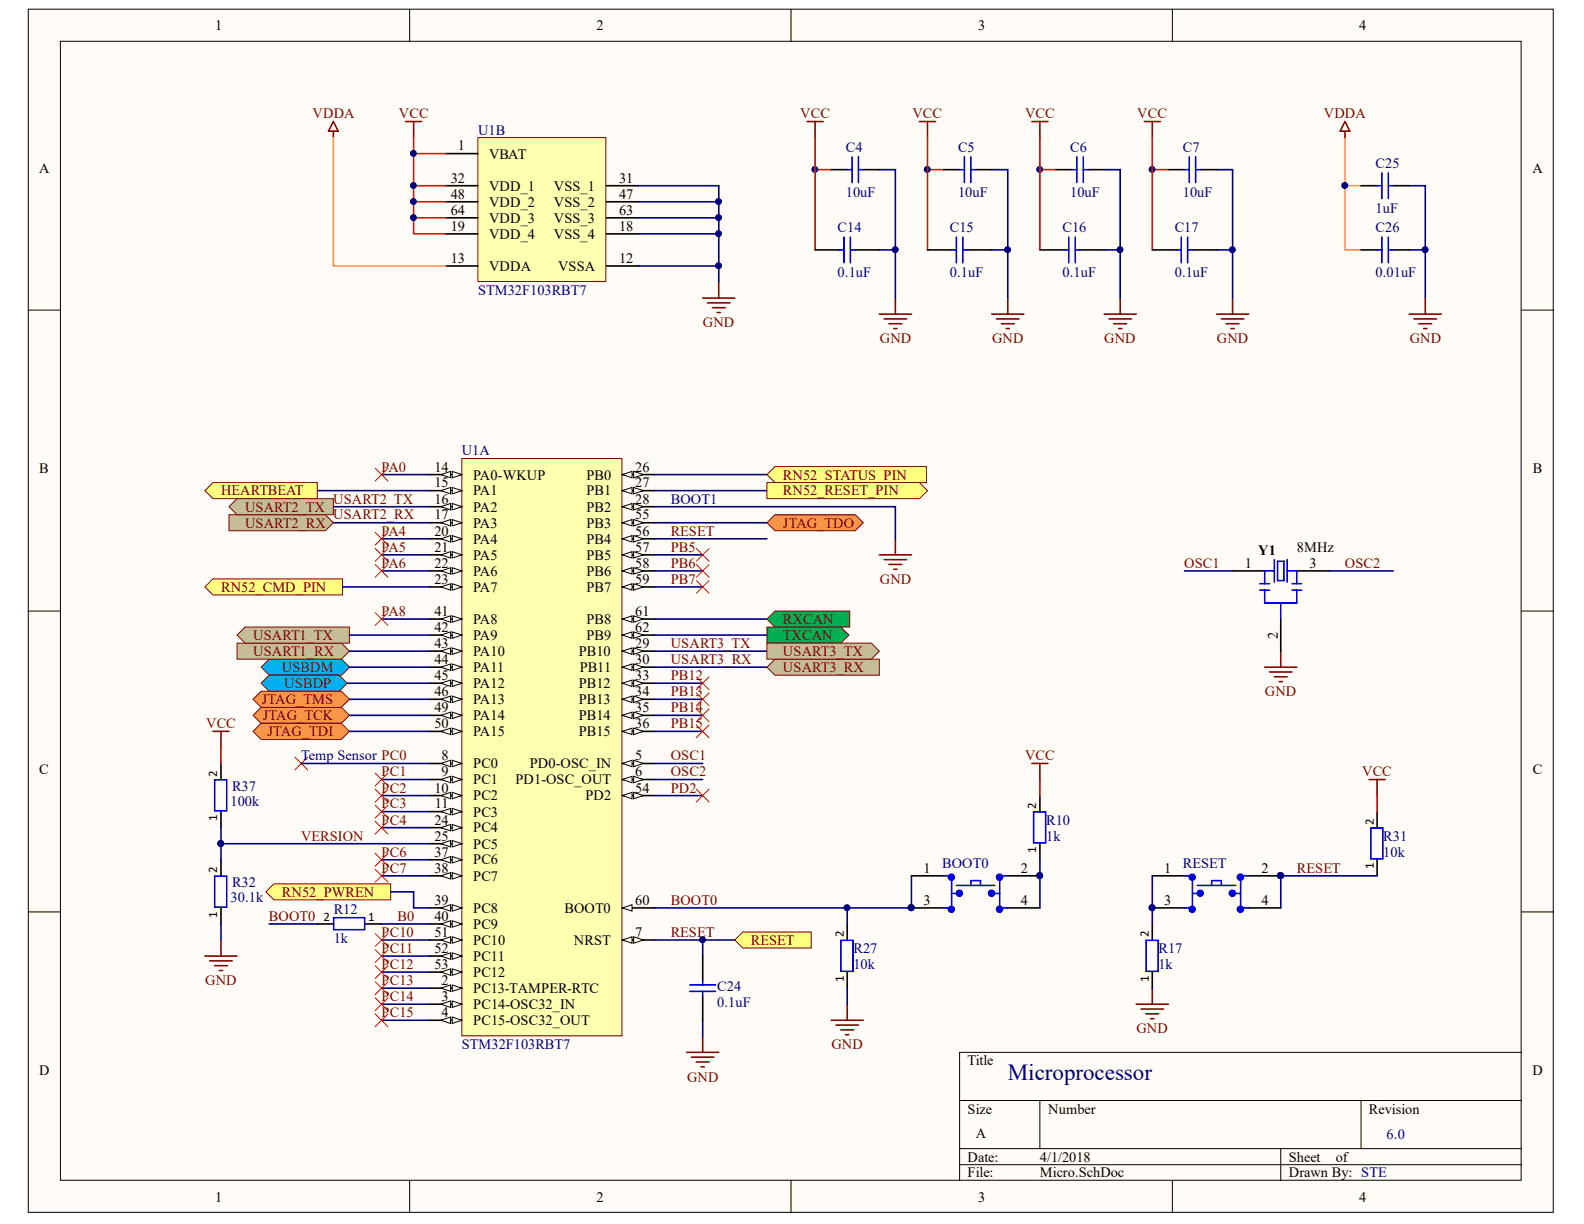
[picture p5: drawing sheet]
<svg xmlns="http://www.w3.org/2000/svg" width="279mm" height="216mm" viewBox="0 0 279 216" stroke-linecap="round" stroke-linejoin="round" font-family="sans-serif">
<defs><g id="words">
<text font-size="4.1" fill="#000080" x="177.8" y="190.4">Microprocessor</text>
<g font-size="2.5">
<text x="38" y="5.3">1</text>
<text x="105.2" y="5.3">2</text>
<text x="172.5" y="5.3">3</text>
<text x="239.8" y="5.3">4</text>
<text x="80.8" y="26.5">1</text>
<text x="86.3" y="28">VBAT</text>
<text x="6.9" y="30.4">A</text>
<text x="79.5" y="32.2">32</text>
<text x="79.5" y="35.1">48</text>
<text x="86.3" y="33.6">VDD_1</text>
<text x="97.7" y="33.6">VSS_1</text>
<text x="109.2" y="32.2">31</text>
<text x="109.2" y="35.1">47</text>
<text x="270.3" y="30.4">A</text>
<text x="79.5" y="40.7">19</text>
<text x="79.5" y="37.9">64</text>
<text x="86.3" y="36.4">VDD_2</text>
<text x="86.3" y="39.3">VDD_3</text>
<text x="97.7" y="36.4">VSS_2</text>
<text x="97.7" y="39.3">VSS_3</text>
<text x="109.2" y="40.7">18</text>
<text x="109.2" y="37.9">63</text>
<text x="79.5" y="46.3">13</text>
<text x="86.3" y="47.8">VDDA</text>
<text x="86.3" y="42.1">VDD_4</text>
<text x="97.7" y="42.1">VSS_4</text>
<text x="98.4" y="47.8">VSSA</text>
<text x="109.2" y="46.3">12</text>
<text x="6.9" y="83.5">B</text>
<text x="76.6" y="83.2">14</text>
<text x="112.1" y="83.2">26</text>
<text x="270.4" y="83.5">B</text>
<text x="76.6" y="86">15</text>
<text x="76.6" y="88.8">16</text>
<text x="83.5" y="84.6">PA0-WKUP</text>
<text x="83.5" y="87.4">PA1</text>
<text x="103.4" y="84.6">PB0</text>
<text x="103.4" y="87.4">PB1</text>
<text x="112.1" y="86">27</text>
<text x="112.1" y="88.8">28</text>
<text x="76.6" y="91.6">17</text>
<text x="76.6" y="94.5">20</text>
<text x="83.5" y="90.3">PA2</text>
<text x="83.5" y="93.1">PA3</text>
<text x="83.5" y="95.9">PA4</text>
<text x="103.4" y="90.3">PB2</text>
<text x="103.4" y="93.1">PB3</text>
<text x="103.4" y="95.9">PB4</text>
<text x="112.1" y="91.6">55</text>
<text x="112.1" y="94.5">56</text>
<text x="76.6" y="97.3">21</text>
<text x="76.6" y="100.2">22</text>
<text x="83.5" y="98.7">PA5</text>
<text x="83.5" y="101.6">PA6</text>
<text x="103.4" y="98.7">PB5</text>
<text x="103.4" y="101.6">PB6</text>
<text x="112.1" y="97.3">57</text>
<text x="112.1" y="100.2">58</text>
<text x="219.6" y="100.2">1</text>
<text x="221.9" y="97.9">Y1</text>
<text x="228.8" y="97.3">8MHz</text>
<text x="231" y="100.2">3</text>
<text x="76.6" y="103">23</text>
<text x="83.5" y="104.4">PA7</text>
<text x="103.4" y="104.4">PB7</text>
<text x="112.1" y="103">59</text>
<text x="76.6" y="108.6">41</text>
<text x="76.6" y="111.5">42</text>
<text x="83.5" y="110.1">PA8</text>
<text x="83.5" y="112.9">PA9</text>
<text x="103.4" y="110.1">PB8</text>
<text x="103.4" y="112.9">PB9</text>
<text x="112.1" y="108.6">61</text>
<text x="112.1" y="111.5">62</text>
<text x="225.4" y="112.8" transform="rotate(-90 225.4 112.8)">2</text>
<text x="76.6" y="114.3">43</text>
<text x="76.6" y="117.2">44</text>
<text x="76.6" y="119.9">45</text>
<text x="83.5" y="115.7">PA10</text>
<text x="83.5" y="118.6">PA11</text>
<text x="102.1" y="115.7">PB10</text>
<text x="102.3" y="118.6">PB11</text>
<text x="112.1" y="114.3">29</text>
<text x="112.1" y="117.2">30</text>
<text x="112.1" y="119.9">33</text>
<text x="76.6" y="122.8">46</text>
<text x="76.6" y="125.6">49</text>
<text x="83.5" y="121.4">PA12</text>
<text x="83.5" y="124.2">PA13</text>
<text x="102.1" y="121.4">PB12</text>
<text x="102.1" y="124.2">PB13</text>
<text x="112.1" y="122.8">34</text>
<text x="112.1" y="125.6">35</text>
<text x="76.6" y="128.5">50</text>
<text x="83.5" y="127">PA14</text>
<text x="83.5" y="129.8">PA15</text>
<text x="102.1" y="127">PB14</text>
<text x="102.1" y="129.8">PB15</text>
<text x="112.1" y="128.5">36</text>
<text x="6.9" y="136.6">C</text>
<text x="77.9" y="134.1">8</text>
<text x="77.9" y="136.9">9</text>
<text x="83.5" y="135.5">PC0</text>
<text x="93.5" y="135.5">PD0-OSC_IN</text>
<text x="112.1" y="134.1">5</text>
<text x="112.1" y="136.9">6</text>
<text x="270.4" y="136.6">C</text>
<text x="76.6" y="139.8">10</text>
<text x="76.7" y="142.6">11</text>
<text x="83.5" y="138.4">PC1</text>
<text x="83.5" y="141.2">PC2</text>
<text x="90.9" y="138.4">PD1-OSC_OUT</text>
<text x="103.3" y="141.2">PD2</text>
<text x="112.1" y="139.8">54</text>
<text x="76.6" y="145.5">24</text>
<text x="76.6" y="148.3">25</text>
<text x="83.5" y="144">PC3</text>
<text x="83.5" y="146.8">PC4</text>
<text x="83.5" y="149.7">PC5</text>
<text x="76.6" y="151.1">37</text>
<text x="76.6" y="153.9">38</text>
<text x="83.5" y="152.5">PC6</text>
<text x="83.5" y="155.4">PC7</text>
<text x="162.9" y="153.9">1</text>
<text x="180.1" y="153.9">2</text>
<text x="205.3" y="153.9">1</text>
<text x="222.5" y="153.9">2</text>
<text x="76.6" y="159.6">39</text>
<text x="83.5" y="161">PC8</text>
<text x="99.5" y="161">BOOT0</text>
<text x="112.1" y="159.6">60</text>
<text x="162.9" y="159.6">3</text>
<text x="180.1" y="159.6">4</text>
<text x="205.3" y="159.6">3</text>
<text x="222.5" y="159.6">4</text>
<text x="76.6" y="162.5">40</text>
<text x="76.6" y="165.2">51</text>
<text x="83.5" y="163.8">PC9</text>
<text x="83.5" y="166.7">PC10</text>
<text x="101.2" y="166.7">NRST</text>
<text x="112.1" y="165.2">7</text>
<text x="76.6" y="168.1">52</text>
<text x="76.6" y="170.9">53</text>
<text x="77.9" y="173.8">2</text>
<text x="83.5" y="169.5">PC11</text>
<text x="83.5" y="172.3">PC12</text>
<text x="77.9" y="176.6">3</text>
<text x="77.9" y="179.4">4</text>
<text x="83.5" y="175.1">PC13-TAMPER-RTC</text>
<text x="83.5" y="178">PC14-OSC32_IN</text>
<text x="83.5" y="180.8">PC15-OSC32_OUT</text>
<text x="6.9" y="189.7">D</text>
<text x="170.7" y="187.9">Title</text>
<text x="270.3" y="189.7">D</text>
<text x="170.7" y="196.4">Size</text>
<text x="184.9" y="196.4">Number</text>
<text x="241.5" y="196.4">Revision</text>
<text x="172.1" y="200.7">A</text>
<text x="170.7" y="204.9">Date:</text>
<text x="170.7" y="207.7">File:</text>
<text x="183.4" y="204.9">4/1/2018</text>
<text x="183.4" y="207.7">Micro.SchDoc</text>
<text x="227.3" y="204.9">Sheet</text>
<text x="227.3" y="207.7">Drawn By: STE</text>
<text x="235.6" y="204.9">of</text>
<text x="38" y="212">1</text>
<text x="105.2" y="212">2</text>
<text x="172.5" y="212">3</text>
<text x="239.8" y="212">4</text>
</g>
<g font-size="2.5" fill="#800000">
<text x="55.1" y="20.9">VDDA</text>
<text x="70.4" y="20.9">VCC</text>
<text x="141.2" y="20.9">VCC</text>
<text x="160.9" y="20.9">VCC</text>
<text x="180.8" y="20.9">VCC</text>
<text x="200.6" y="20.9">VCC</text>
<text x="233.5" y="20.9">VDDA</text>
<text x="124" y="57.6">GND</text>
<text x="155.2" y="60.5">GND</text>
<text x="175" y="60.5">GND</text>
<text x="194.8" y="60.5">GND</text>
<text x="214.7" y="60.5">GND</text>
<text x="248.7" y="60.5">GND</text>
<text x="67.3" y="83.2">PA0</text>
<text x="39" y="87.4">HEARTBEAT</text>
<text x="58.8" y="88.8">USART2_TX</text>
<text x="138.1" y="84.6">RN52_STATUS_PIN</text>
<text x="138.1" y="87.4">RN52_RESET_PIN</text>
<text x="43.2" y="93.1">USART2_RX</text>
<text x="43.2" y="90.3">USART2_TX</text>
<text x="58.8" y="91.6">USART2_RX</text>
<text x="67.3" y="94.5">PA4</text>
<text x="118.3" y="94.5">RESET</text>
<text x="138.1" y="93.1">JTAG_TDO</text>
<text x="67.3" y="97.3">PA5</text>
<text x="67.3" y="100.2">PA6</text>
<text x="118.3" y="97.3">PB5</text>
<text x="118.3" y="100.2">PB6</text>
<text x="208.9" y="100.2">OSC1</text>
<text x="237.2" y="100.2">OSC2</text>
<text x="39" y="104.4">RN52_CMD_PIN</text>
<text x="118.3" y="103">PB7</text>
<text x="155.2" y="103">GND</text>
<text x="44.7" y="112.9">USART1_TX</text>
<text x="67.3" y="108.6">PA8</text>
<text x="138.1" y="110.1">RXCAN</text>
<text x="138.1" y="112.9">TXCAN</text>
<text x="44.7" y="115.7">USART1_RX</text>
<text x="49.7" y="118.6">USBDM</text>
<text x="118.3" y="114.3">USART3_TX</text>
<text x="118.3" y="117.2">USART3_RX</text>
<text x="118.3" y="119.9">PB12</text>
<text x="138.1" y="118.6">USART3_RX</text>
<text x="138.1" y="115.7">USART3_TX</text>
<text x="46.2" y="124.2">JTAG_TMS</text>
<text x="50.2" y="121.4">USBDP</text>
<text x="118.3" y="122.8">PB13</text>
<text x="118.3" y="125.6">PB14</text>
<text x="223.1" y="122.8">GND</text>
<text x="36.4" y="128.5">VCC</text>
<text x="46.3" y="127">JTAG_TCK</text>
<text x="47.2" y="129.8">JTAG_TDI</text>
<text x="118.3" y="128.5">PB15</text>
<text x="67.3" y="136.9">PC1</text>
<text x="118.3" y="134.1">OSC1</text>
<text x="118.3" y="136.9">OSC2</text>
<text x="180.8" y="134.1">VCC</text>
<text x="240.3" y="136.9">VCC</text>
<text x="67.3" y="139.8">PC2</text>
<text x="67.3" y="142.6">PC3</text>
<text x="118.3" y="139.8">PD2</text>
<text x="53.1" y="148.3">VERSION</text>
<text x="67.3" y="145.5">PC4</text>
<text x="67.3" y="151.1">PC6</text>
<text x="67.3" y="153.9">PC7</text>
<text x="228.8" y="153.9">RESET</text>
<text x="49.7" y="158.1">RN52_PWREN</text>
<text x="118.3" y="159.6">BOOT0</text>
<text x="47.4" y="162.5">BOOT0</text>
<text x="67.3" y="165.2">PC10</text>
<text x="70.1" y="162.5">B0</text>
<text x="118.3" y="165.2">RESET</text>
<text x="132.4" y="166.7">RESET</text>
<text x="36.2" y="173.8">GND</text>
<text x="67.3" y="173.8">PC13</text>
<text x="67.3" y="168.1">PC11</text>
<text x="67.3" y="170.9">PC12</text>
<text x="67.3" y="176.6">PC14</text>
<text x="67.3" y="179.4">PC15</text>
<text x="146.7" y="185.1">GND</text>
<text x="200.4" y="182.2">GND</text>
<text x="121.2" y="190.8">GND</text>
</g>
<g font-size="2.5" fill="#000080">
<text x="84.3" y="23.8">U1B</text>
<text x="149.2" y="26.8">C4</text>
<text x="169" y="26.8">C5</text>
<text x="188.8" y="26.8">C6</text>
<text x="208.6" y="26.8">C7</text>
<text x="242.6" y="29.7">C25</text>
<text x="149.2" y="34.7">10uF</text>
<text x="169" y="34.7">10uF</text>
<text x="188.8" y="34.7">10uF</text>
<text x="208.6" y="34.7">10uF</text>
<text x="147.8" y="41">C14</text>
<text x="167.5" y="41">C15</text>
<text x="187.4" y="41">C16</text>
<text x="207.2" y="41">C17</text>
<text x="242.6" y="37.6">1uF</text>
<text x="242.6" y="41">C26</text>
<text x="84.3" y="52">STM32F103RBT7</text>
<text x="147.8" y="48.9">0.1uF</text>
<text x="167.5" y="48.9">0.1uF</text>
<text x="187.4" y="48.9">0.1uF</text>
<text x="207.2" y="48.9">0.1uF</text>
<text x="242.6" y="48.9">0.01uF</text>
<text x="81.4" y="80.3">U1A</text>
<text x="118.3" y="88.8">BOOT1</text>
<text x="53.1" y="134.1">Temp Sensor PC0</text>
<text x="40.7" y="142.2">100k</text>
<text x="40.9" y="139.6">R37</text>
<text x="184.5" y="145.5">R10</text>
<text x="184.5" y="148.3">1k</text>
<text x="244" y="148.3">R31</text>
<text x="166.2" y="153.1">BOOT0</text>
<text x="208.6" y="153.1">RESET</text>
<text x="244" y="151.1">10k</text>
<text x="40.7" y="159.1">30.1k</text>
<text x="40.9" y="156.5">R32</text>
<text x="58.9" y="161.3">R12</text>
<text x="58.9" y="166.3">1k</text>
<text x="150.5" y="168.1">R27</text>
<text x="150.5" y="171">10k</text>
<text x="204.3" y="168.1">R17</text>
<text x="204.3" y="171">1k</text>
<text x="126.5" y="174.9">C24</text>
<text x="126.5" y="177.7">0.1uF</text>
<text x="81.4" y="185.1">STM32F103RBT7</text>
<text x="244.6" y="200.9">6.0</text>
</g>
<g font-size="2.3">
<text x="38.3" y="137" transform="rotate(-90 38.3 137)">2</text>
<text x="182.8" y="142.7" transform="rotate(-90 182.8 142.7)">2</text>
<text x="38.3" y="144.9" transform="rotate(-90 38.3 144.9)">1</text>
<text x="242.3" y="145.5" transform="rotate(-90 242.3 145.5)">2</text>
<text x="38.3" y="154" transform="rotate(-90 38.3 154)">2</text>
<text x="182.8" y="150.5" transform="rotate(-90 182.8 150.5)">1</text>
<text x="242.3" y="153.3" transform="rotate(-90 242.3 153.3)">1</text>
<text x="38.3" y="161.9" transform="rotate(-90 38.3 161.9)">1</text>
<text x="57.1" y="162.4">2</text>
<text x="65" y="162.4">1</text>
<text x="148.9" y="165.3" transform="rotate(-90 148.9 165.3)">2</text>
<text x="202.6" y="165.3" transform="rotate(-90 202.6 165.3)">2</text>
<text x="148.9" y="173.2" transform="rotate(-90 148.9 173.2)">1</text>
<text x="202.6" y="173.2" transform="rotate(-90 202.6 173.2)">1</text>
</g>
</g></defs>
<g fill="#fffcf8" stroke="#000" stroke-width=".18">
<path d="M5 1.6h269v212.2h-269z"/>
<path d="M10.7 7.3h257.6v200.9h-257.6z"/>
</g>
<g fill="none" stroke="#000" stroke-width=".18">
<path d="M72.3 1.6v5.7M139.5 1.6v5.7M206.8 1.6v5.7M5 54.7h5.7M268.4 54.7h5.7M5 107.8h5.7M268.4 107.8h5.7M5 160.9h5.7M268.4 160.9h5.7M169.3 194.1h99.1M183.4 194.1v8.5M240.1 194.1v8.5"/>
<path d="M268.4 185.6h-99.1v22.7M72.3 208.3v5.6M139.5 208.3v5.6M169.3 202.6h99.1M169.3 205.4h99.1M206.8 208.3v5.6M225.9 202.6v5.7"/>
</g>
<path d="M71.5 21.4h2.9M73 21.4v2.9M123.9 52.6h5.7M124.8 53.4h4M125.6 54.3h2.3M126.5 55.1h.6M126.8 49.7v2.9" fill="none" stroke="#800000" stroke-width=".28"/>
<path d="M81.5 80.9h28.2v101.8h-28.2z" fill="#ffffb0" stroke="#800000" stroke-width=".18"/>
<path d="M75.8 83.7h5.7" fill="none" stroke="#000" stroke-width=".28"/>
<g fill="#fffcf8" stroke="#000" stroke-width=".18">
<path d="M79.8 83.1l1.7 .6-1.7 .6z"/>
<path d="M77.8 83.7l1.7-.6v1.2z"/>
</g>
<path d="M75.8 86.5h5.7" fill="none" stroke="#000" stroke-width=".28"/>
<g fill="#fffcf8" stroke="#000" stroke-width=".18">
<path d="M79.8 86l1.7 .5-1.7 .6z"/>
<path d="M77.8 86.5l1.7-.5v1.1z"/>
</g>
<path d="M75.8 89.4h5.7" fill="none" stroke="#000" stroke-width=".28"/>
<g fill="#fffcf8" stroke="#000" stroke-width=".18">
<path d="M79.8 88.8l1.7 .6-1.7 .5z"/>
<path d="M77.8 89.4l1.7-.6v1.1z"/>
</g>
<path d="M75.8 92.2h5.7" fill="none" stroke="#000" stroke-width=".28"/>
<g fill="#fffcf8" stroke="#000" stroke-width=".18">
<path d="M79.8 91.6l1.7 .6-1.7 .6z"/>
<path d="M77.8 92.2l1.7-.6v1.2z"/>
</g>
<path d="M75.8 95h5.7" fill="none" stroke="#000" stroke-width=".28"/>
<g fill="#fffcf8" stroke="#000" stroke-width=".18">
<path d="M79.8 94.5l1.7 .5-1.7 .6z"/>
<path d="M77.8 95l1.7-.5v1.1z"/>
</g>
<path d="M75.8 97.9h5.7" fill="none" stroke="#000" stroke-width=".28"/>
<g fill="#fffcf8" stroke="#000" stroke-width=".18">
<path d="M79.8 97.3l1.7 .6-1.7 .5z"/>
<path d="M77.8 97.9l1.7-.6v1.1z"/>
</g>
<path d="M75.8 100.7h5.7" fill="none" stroke="#000" stroke-width=".28"/>
<g fill="#fffcf8" stroke="#000" stroke-width=".18">
<path d="M79.8 100.1l1.7 .6-1.7 .6z"/>
<path d="M77.8 100.7l1.7-.6v1.2z"/>
</g>
<path d="M75.8 103.5h5.7" fill="none" stroke="#000" stroke-width=".28"/>
<g fill="#fffcf8" stroke="#000" stroke-width=".18">
<path d="M79.8 103l1.7 .5-1.7 .6z"/>
<path d="M77.8 103.5l1.7-.5v1.1z"/>
</g>
<path d="M109.8 83.7h5.7" fill="none" stroke="#000" stroke-width=".28"/>
<g fill="#fffcf8" stroke="#000" stroke-width=".18">
<path d="M109.8 83.7l1.7-.6v1.2z"/>
<path d="M111.8 83.1l1.7 .6-1.7 .6z"/>
</g>
<path d="M109.8 86.5h5.7" fill="none" stroke="#000" stroke-width=".28"/>
<g fill="#fffcf8" stroke="#000" stroke-width=".18">
<path d="M109.8 86.5l1.7-.5v1.1z"/>
<path d="M111.8 86l1.7 .5-1.7 .6z"/>
</g>
<path d="M109.8 89.4h5.7" fill="none" stroke="#000" stroke-width=".28"/>
<g fill="#fffcf8" stroke="#000" stroke-width=".18">
<path d="M109.8 89.4l1.7-.6v1.1z"/>
<path d="M111.8 88.8l1.7 .6-1.7 .5z"/>
</g>
<path d="M109.8 114.9h5.7" fill="none" stroke="#000" stroke-width=".28"/>
<g fill="#fffcf8" stroke="#000" stroke-width=".18">
<path d="M109.8 114.9l1.7-.6v1.1z"/>
<path d="M111.8 114.3l1.7 .6-1.7 .5z"/>
</g>
<path d="M109.8 117.7h5.7" fill="none" stroke="#000" stroke-width=".28"/>
<g fill="#fffcf8" stroke="#000" stroke-width=".18">
<path d="M109.8 117.7l1.7-.6v1.2z"/>
<path d="M111.8 117.1l1.7 .6-1.7 .6z"/>
</g>
<path d="M109.8 120.5h5.7" fill="none" stroke="#000" stroke-width=".28"/>
<g fill="#fffcf8" stroke="#000" stroke-width=".18">
<path d="M109.8 120.5l1.7-.6v1.2z"/>
<path d="M111.8 119.9l1.7 .6-1.7 .6z"/>
</g>
<path d="M109.8 123.3h5.7" fill="none" stroke="#000" stroke-width=".28"/>
<g fill="#fffcf8" stroke="#000" stroke-width=".18">
<path d="M109.8 123.3l1.7-.5v1.1z"/>
<path d="M111.8 122.8l1.7 .5-1.7 .6z"/>
</g>
<path d="M109.8 126.2h5.7" fill="none" stroke="#000" stroke-width=".28"/>
<g fill="#fffcf8" stroke="#000" stroke-width=".18">
<path d="M109.8 126.2l1.7-.6v1.1z"/>
<path d="M111.8 125.6l1.7 .6-1.7 .5z"/>
</g>
<path d="M109.8 129h5.7" fill="none" stroke="#000" stroke-width=".28"/>
<g fill="#fffcf8" stroke="#000" stroke-width=".18">
<path d="M109.8 129l1.7-.6v1.2z"/>
<path d="M111.8 128.4l1.7 .6-1.7 .6z"/>
</g>
<path d="M75.8 109.2h5.7" fill="none" stroke="#000" stroke-width=".28"/>
<g fill="#fffcf8" stroke="#000" stroke-width=".18">
<path d="M79.8 108.6l1.7 .6-1.7 .6z"/>
<path d="M77.8 109.2l1.7-.6v1.2z"/>
</g>
<path d="M75.8 112h5.7" fill="none" stroke="#000" stroke-width=".28"/>
<g fill="#fffcf8" stroke="#000" stroke-width=".18">
<path d="M79.8 111.5l1.7 .5-1.7 .6z"/>
<path d="M77.8 112l1.7-.5v1.1z"/>
</g>
<path d="M75.8 114.9h5.7" fill="none" stroke="#000" stroke-width=".28"/>
<g fill="#fffcf8" stroke="#000" stroke-width=".18">
<path d="M79.8 114.3l1.7 .6-1.7 .5z"/>
<path d="M77.8 114.9l1.7-.6v1.1z"/>
</g>
<path d="M75.8 117.7h5.7" fill="none" stroke="#000" stroke-width=".28"/>
<g fill="#fffcf8" stroke="#000" stroke-width=".18">
<path d="M79.8 117.1l1.7 .6-1.7 .6z"/>
<path d="M77.8 117.7l1.7-.6v1.2z"/>
</g>
<path d="M75.8 120.5h5.7" fill="none" stroke="#000" stroke-width=".28"/>
<g fill="#fffcf8" stroke="#000" stroke-width=".18">
<path d="M79.8 119.9l1.7 .6-1.7 .6z"/>
<path d="M77.8 120.5l1.7-.6v1.2z"/>
</g>
<path d="M75.8 123.3h5.7" fill="none" stroke="#000" stroke-width=".28"/>
<g fill="#fffcf8" stroke="#000" stroke-width=".18">
<path d="M79.8 122.8l1.7 .5-1.7 .6z"/>
<path d="M77.8 123.3l1.7-.5v1.1z"/>
</g>
<path d="M75.8 126.2h5.7" fill="none" stroke="#000" stroke-width=".28"/>
<g fill="#fffcf8" stroke="#000" stroke-width=".18">
<path d="M79.8 125.6l1.7 .6-1.7 .5z"/>
<path d="M77.8 126.2l1.7-.6v1.1z"/>
</g>
<path d="M75.8 129h5.7" fill="none" stroke="#000" stroke-width=".28"/>
<g fill="#fffcf8" stroke="#000" stroke-width=".18">
<path d="M79.8 128.4l1.7 .6-1.7 .6z"/>
<path d="M77.8 129l1.7-.6v1.2z"/>
</g>
<path d="M109.8 92.2h5.7" fill="none" stroke="#000" stroke-width=".28"/>
<g fill="#fffcf8" stroke="#000" stroke-width=".18">
<path d="M109.8 92.2l1.7-.6v1.2z"/>
<path d="M111.8 91.6l1.7 .6-1.7 .6z"/>
</g>
<path d="M109.8 95h5.7" fill="none" stroke="#000" stroke-width=".28"/>
<g fill="#fffcf8" stroke="#000" stroke-width=".18">
<path d="M109.8 95l1.7-.5v1.1z"/>
<path d="M111.8 94.5l1.7 .5-1.7 .6z"/>
</g>
<path d="M109.8 97.9h5.7" fill="none" stroke="#000" stroke-width=".28"/>
<g fill="#fffcf8" stroke="#000" stroke-width=".18">
<path d="M109.8 97.9l1.7-.6v1.1z"/>
<path d="M111.8 97.3l1.7 .6-1.7 .5z"/>
</g>
<path d="M109.8 100.7h5.7" fill="none" stroke="#000" stroke-width=".28"/>
<g fill="#fffcf8" stroke="#000" stroke-width=".18">
<path d="M109.8 100.7l1.7-.6v1.2z"/>
<path d="M111.8 100.1l1.7 .6-1.7 .6z"/>
</g>
<path d="M109.8 103.5h5.7" fill="none" stroke="#000" stroke-width=".28"/>
<g fill="#fffcf8" stroke="#000" stroke-width=".18">
<path d="M109.8 103.5l1.7-.5v1.1z"/>
<path d="M111.8 103l1.7 .5-1.7 .6z"/>
</g>
<path d="M109.8 109.2h5.7" fill="none" stroke="#000" stroke-width=".28"/>
<g fill="#fffcf8" stroke="#000" stroke-width=".18">
<path d="M109.8 109.2l1.7-.6v1.2z"/>
<path d="M111.8 108.6l1.7 .6-1.7 .6z"/>
</g>
<path d="M109.8 112h5.7" fill="none" stroke="#000" stroke-width=".28"/>
<g fill="#fffcf8" stroke="#000" stroke-width=".18">
<path d="M109.8 112l1.7-.5v1.1z"/>
<path d="M111.8 111.5l1.7 .5-1.7 .6z"/>
</g>
<path d="M75.8 174.3h5.7" fill="none" stroke="#000" stroke-width=".28"/>
<g fill="#fffcf8" stroke="#000" stroke-width=".18">
<path d="M79.8 173.7l1.7 .6-1.7 .6z"/>
<path d="M77.8 174.3l1.7-.6v1.2z"/>
</g>
<path d="M75.8 177.1h5.7" fill="none" stroke="#000" stroke-width=".28"/>
<g fill="#fffcf8" stroke="#000" stroke-width=".18">
<path d="M79.8 176.6l1.7 .5-1.7 .6z"/>
<path d="M77.8 177.1l1.7-.5v1.1z"/>
</g>
<path d="M75.8 180h5.7" fill="none" stroke="#000" stroke-width=".28"/>
<g fill="#fffcf8" stroke="#000" stroke-width=".18">
<path d="M79.8 179.4l1.7 .6-1.7 .5z"/>
<path d="M77.8 180l1.7-.6v1.1z"/>
</g>
<path d="M109.8 134.7h5.7" fill="none" stroke="#000" stroke-width=".28"/>
<g fill="#fffcf8" stroke="#000" stroke-width=".18">
<path d="M109.8 134.7l1.7-.6v1.1z"/>
<path d="M111.8 134.1l1.7 .6-1.7 .5z"/>
</g>
<path d="M109.8 137.5h5.7" fill="none" stroke="#000" stroke-width=".28"/>
<g fill="#fffcf8" stroke="#000" stroke-width=".18">
<path d="M109.8 137.5l1.7-.6v1.2z"/>
<path d="M111.8 136.9l1.7 .6-1.7 .6z"/>
</g>
<path d="M109.8 165.8h5.7" fill="none" stroke="#000" stroke-width=".28"/>
<g fill="#fffcf8" stroke="#000" stroke-width=".18">
<path d="M109.8 165.8l1.7-.6v1.2z"/>
<path d="M111.8 165.2l1.7 .6-1.7 .6z"/>
</g>
<path d="M75.8 134.7h5.7" fill="none" stroke="#000" stroke-width=".28"/>
<g fill="#fffcf8" stroke="#000" stroke-width=".18">
<path d="M79.8 134.1l1.7 .6-1.7 .5z"/>
<path d="M77.8 134.7l1.7-.6v1.1z"/>
</g>
<path d="M75.8 137.5h5.7" fill="none" stroke="#000" stroke-width=".28"/>
<g fill="#fffcf8" stroke="#000" stroke-width=".18">
<path d="M79.8 136.9l1.7 .6-1.7 .6z"/>
<path d="M77.8 137.5l1.7-.6v1.2z"/>
</g>
<path d="M75.8 140.3h5.7" fill="none" stroke="#000" stroke-width=".28"/>
<g fill="#fffcf8" stroke="#000" stroke-width=".18">
<path d="M79.8 139.8l1.7 .5-1.7 .6z"/>
<path d="M77.8 140.3l1.7-.5v1.1z"/>
</g>
<path d="M75.8 143.2h5.7" fill="none" stroke="#000" stroke-width=".28"/>
<g fill="#fffcf8" stroke="#000" stroke-width=".18">
<path d="M79.8 142.6l1.7 .6-1.7 .5z"/>
<path d="M77.8 143.2l1.7-.6v1.1z"/>
</g>
<path d="M75.8 146h5.7" fill="none" stroke="#000" stroke-width=".28"/>
<g fill="#fffcf8" stroke="#000" stroke-width=".18">
<path d="M79.8 145.4l1.7 .6-1.7 .6z"/>
<path d="M77.8 146l1.7-.6v1.2z"/>
</g>
<path d="M75.8 148.8h5.7" fill="none" stroke="#000" stroke-width=".28"/>
<g fill="#fffcf8" stroke="#000" stroke-width=".18">
<path d="M79.8 148.3l1.7 .5-1.7 .6z"/>
<path d="M77.8 148.8l1.7-.5v1.1z"/>
</g>
<path d="M75.8 151.7h5.7" fill="none" stroke="#000" stroke-width=".28"/>
<g fill="#fffcf8" stroke="#000" stroke-width=".18">
<path d="M79.8 151.1l1.7 .6-1.7 .5z"/>
<path d="M77.8 151.7l1.7-.6v1.1z"/>
</g>
<path d="M75.8 154.5h5.7" fill="none" stroke="#000" stroke-width=".28"/>
<g fill="#fffcf8" stroke="#000" stroke-width=".18">
<path d="M79.8 153.9l1.7 .6-1.7 .6z"/>
<path d="M77.8 154.5l1.7-.6v1.2z"/>
</g>
<path d="M75.8 160.1h5.7" fill="none" stroke="#000" stroke-width=".28"/>
<g fill="#fffcf8" stroke="#000" stroke-width=".18">
<path d="M79.8 159.6l1.7 .5-1.7 .6z"/>
<path d="M77.8 160.1l1.7-.5v1.1z"/>
</g>
<path d="M75.8 163h5.7" fill="none" stroke="#000" stroke-width=".28"/>
<g fill="#fffcf8" stroke="#000" stroke-width=".18">
<path d="M79.8 162.4l1.7 .6-1.7 .5z"/>
<path d="M77.8 163l1.7-.6v1.1z"/>
</g>
<path d="M75.8 165.8h5.7" fill="none" stroke="#000" stroke-width=".28"/>
<g fill="#fffcf8" stroke="#000" stroke-width=".18">
<path d="M79.8 165.2l1.7 .6-1.7 .6z"/>
<path d="M77.8 165.8l1.7-.6v1.2z"/>
</g>
<path d="M75.8 168.6h5.7" fill="none" stroke="#000" stroke-width=".28"/>
<g fill="#fffcf8" stroke="#000" stroke-width=".18">
<path d="M79.8 168.1l1.7 .5-1.7 .6z"/>
<path d="M77.8 168.6l1.7-.5v1.1z"/>
</g>
<path d="M75.8 171.5h5.7" fill="none" stroke="#000" stroke-width=".28"/>
<g fill="#fffcf8" stroke="#000" stroke-width=".18">
<path d="M79.8 170.9l1.7 .6-1.7 .5z"/>
<path d="M77.8 171.5l1.7-.6v1.1z"/>
</g>
<path d="M109.8 140.3h5.7" fill="none" stroke="#000" stroke-width=".28"/>
<g fill="#fffcf8" stroke="#000" stroke-width=".18">
<path d="M109.8 140.3l1.7-.5v1.1z"/>
<path d="M111.8 139.8l1.7 .5-1.7 .6z"/>
</g>
<path d="M109.8 160.1h5.7" fill="none" stroke="#000" stroke-width=".28"/>
<path d="M109.8 160.1l1.7-.5v1.1z" fill="#fffcf8" stroke="#000" stroke-width=".18"/>
<path d="M84.3 24.3h22.6v25.4h-22.6z" fill="#ffffb0" stroke="#800000" stroke-width=".18"/>
<path d="M78.6 27.1h5.7M78.6 32.8h5.7M78.6 35.6h5.7M78.6 38.4h5.7M107 32.8h5.6M107 35.6h5.6M107 38.4h5.6M78.6 46.9h5.7M78.6 41.3h5.7M107 46.9h5.6M107 41.3h5.6" fill="none" stroke="#000" stroke-width=".28"/>
<path d="M112.6 35.6h14.2M112.6 38.4h14.2M115.5 109.2h19.8M115.5 112h19.8M115.5 165.8h14.1" fill="none" stroke="#000080" stroke-width=".28"/>
<g fill="#000080" stroke="#000080" stroke-width=".18">
<circle cx="126.7" cy="35.5" r=".52"/>
<circle cx="126.7" cy="38.4" r=".52"/>
<circle cx="72.9" cy="38.4" r=".52"/>
<circle cx="72.9" cy="35.5" r=".52"/>
<circle cx="72.9" cy="32.7" r=".52"/>
<circle cx="72.9" cy="27.1" r=".52"/>
</g>
<path d="M73 24.3v17h5.6M73 38.4h5.6M73 35.6h5.6M73 32.8h5.6M73 27.1h5.6" fill="none" stroke="#f00" stroke-width=".28"/>
<g fill="none" stroke="#800000" stroke-width=".28">
<path d="M142.4 21.4h2.8M143.8 21.4v2.9M162.2 21.4h2.8M163.6 21.4v2.9M182 21.4h2.8M183.4 21.4v2.9M201.8 21.4h2.9M203.3 21.4v2.9M155.1 55.4h5.7M156 56.3h3.9M156.8 57.1h2.3M157.7 58h.5"/>
<path d="M157.9 52.6v2.8M174.9 55.4h5.7M175.8 56.3h3.9M176.6 57.1h2.3M177.5 58h.5M177.8 52.6v2.8M194.8 55.4h5.6M195.6 56.3h4M196.5 57.1h2.2M197.3 58h.6M197.6 52.6v2.8M214.6 55.4h5.6"/>
<path d="M215.4 56.3h4M216.3 57.1h2.2M217.1 58h.6M217.4 52.6v2.8"/>
</g>
<path d="M129.6 165.8l1.4-1.4h12.1v2.8h-12.1z" fill-rule="evenodd" fill="#ffff80" stroke="#800000" stroke-width=".18"/>
<path d="M223.1 117.7h5.6M223.9 118.5h4M224.8 119.4h2.2M225.9 114.9v2.8M225.6 120.2h.6" fill="none" stroke="#800000" stroke-width=".28"/>
<path d="M208.9 100.7h8.5M234.4 100.7h11.3" fill="none" stroke="#000080" stroke-width=".28"/>
<g fill="#00b0f0" stroke="#800000" stroke-width=".18">
<path d="M46.1 117.7l1.4-1.4h12.7l1.5 1.4-1.5 1.4h-12.7z" fill-rule="evenodd"/>
<path d="M46.1 120.5l1.4-1.4h12.3l1.4 1.4-1.4 1.4h-12.3z" fill-rule="evenodd"/>
</g>
<g fill="none" stroke="#800000" stroke-width=".28">
<path d="M58.8 21.4l.9 1.7h-1.7zM58.8 23.1v1.2M237.2 21.4l.9 1.7h-1.7zM237.2 23.1v1.2M37.6 129h2.8M39 129v2.8M182 134.7h2.8M183.4 134.7v2.8M241.5 137.5h2.8M242.9 137.5v2.8M36.1 168.6h5.7M37 169.5h4"/>
<path d="M37.8 170.3h2.3M38.7 171.2h.6M39 165.8v2.8M146.6 180h5.7M149.4 177.1v2.9M200.4 177.1h5.7M201.3 178h3.9M202.1 178.8h2.3M203 179.7h.5M203.3 174.3v2.8M147.5 180.8h3.9M148.3 181.7h2.3"/>
<path d="M149.2 182.5h.5"/>
</g>
<path d="M112.6 32.8h14.2v16.9M248.6 32.8h2.8v19.8M112.6 41.3h14.2M112.6 46.9h14.2M248.6 44.1h2.8M115.5 86.5h19.8M115.5 83.7h19.8" fill="none" stroke="#000080" stroke-width=".28"/>
<path d="M58.8 24.3v22.6h19.8M237.2 24.3v19.8h2.9M237.2 32.8h2.9" fill="none" stroke="#f79646" stroke-width=".28"/>
<g fill="#000080" stroke="#000080" stroke-width=".18">
<circle cx="237.2" cy="32.7" r=".52"/>
<circle cx="251.4" cy="44" r=".52"/>
<circle cx="126.7" cy="41.2" r=".52"/>
<circle cx="126.7" cy="46.9" r=".52"/>
</g>
<g fill="#ffff80" stroke="#800000" stroke-width=".18">
<path d="M135.3 83.7l1.4-1.4h26.7v2.8h-26.7z" fill-rule="evenodd"/>
<path d="M135.3 85.1h26.9l1.4 1.4-1.4 1.5h-26.9z" fill-rule="evenodd"/>
</g>
<g fill="#00b050" stroke="#800000" stroke-width=".18">
<path d="M135.3 109.2l1.4-1.4h13.2v2.8h-13.2z" fill-rule="evenodd"/>
<path d="M135.3 110.6h13l1.5 1.4-1.5 1.4h-13z" fill-rule="evenodd"/>
</g>
<path d="M44.6 126.2l1.5-1.4h14.1l1.4 1.4-1.4 1.4h-14.1z" fill-rule="evenodd" fill="#f79646" stroke="#800000" stroke-width=".18"/>
<path d="M61.6 126.2h14.2" fill="none" stroke="#000080" stroke-width=".28"/>
<path d="M44.6 129l1.5-1.4h14.1l1.4 1.4-1.4 1.4h-14.1z" fill-rule="evenodd" fill="#f79646" stroke="#800000" stroke-width=".18"/>
<path d="M61.6 129h14.2" fill="none" stroke="#000080" stroke-width=".28"/>
<path d="M135.3 92.2l1.4-1.4h14.2l1.4 1.4-1.4 1.4h-14.2z" fill-rule="evenodd" fill="#f79646" stroke="#800000" stroke-width=".18"/>
<path d="M115.5 92.2h19.8" fill="none" stroke="#000080" stroke-width=".28"/>
<path d="M44.6 123.3l1.5-1.4h14.1l1.4 1.4-1.4 1.5h-14.1z" fill-rule="evenodd" fill="#f79646" stroke="#800000" stroke-width=".18"/>
<path d="M115.5 89.4h42.4v5.6M115.5 95h19.8M61.6 123.3h14.2M160.8 154.5v5.6h-45.3M67.3 168.6h8.5M67.3 171.5h8.5" fill="none" stroke="#000080" stroke-width=".28"/>
<path d="M155.1 97.9h5.7M156 98.7h3.9M156.8 99.6h2.3M157.9 95v2.9M157.7 100.4h.5" fill="none" stroke="#800000" stroke-width=".28"/>
<circle cx="160.7" cy="160.1" r=".52" fill="#000080" stroke="#000080" stroke-width=".18"/>
<path d="M36.1 103.5l1.5-1.4h22.8v2.8h-22.8z" fill-rule="evenodd" fill="#ffff80" stroke="#800000" stroke-width=".18"/>
<path d="M115.5 114.9h19.8" fill="none" stroke="#000080" stroke-width=".28"/>
<path d="M41.8 113.4h18.4l1.4 1.5-1.4 1.4h-18.4z" fill-rule="evenodd" fill="#c4bd97" stroke="#800000" stroke-width=".18"/>
<path d="M115.5 117.7h19.8" fill="none" stroke="#000080" stroke-width=".28"/>
<path d="M41.8 112l1.4-1.4h18.4v2.8h-18.4z" fill-rule="evenodd" fill="#c4bd97" stroke="#800000" stroke-width=".18"/>
<path d="M217.4 100.7h5.7M225.9 109.2v5.7M228.7 100.7h5.7" fill="none" stroke="#000" stroke-width=".28"/>
<path d="M224.8 98.7v4M225.3 99h1.2v3.4h-1.2zM227 98.7v4M222.2 103h1.7M222.2 104.1h1.7M223.1 104.1v2.3h5.6v-2.3M224.8 100.7h-1.7v2.3M225.9 106.4v2.8M227 100.7h1.7v2.3M227.9 103h1.7M227.9 104.1h1.7" fill="none" stroke="#00f" stroke-width=".28"/>
<path d="M46.9 157.3l1.4-1.4h20.6v2.8h-20.6z" fill-rule="evenodd" fill="#ffff80" stroke="#800000" stroke-width=".18"/>
<path d="M56 86.5h19.8M61.6 112h14.2M61.6 114.9h14.2" fill="none" stroke="#000080" stroke-width=".28"/>
<path d="M36.1 86.5l1.5-1.4h18.4v2.9h-18.4z" fill-rule="evenodd" fill="#ffff80" stroke="#800000" stroke-width=".18"/>
<g fill="none" stroke="#000080" stroke-width=".28">
<path d="M155.1 29.9h2.8v22.7M174.9 29.9h2.9v22.7M194.8 29.9h2.8v22.7M214.6 29.9h2.8v22.7M155.1 44.1h2.8M174.9 44.1h2.9M194.8 44.1h2.8M214.6 44.1h2.8M58.8 89.4h17M58.8 92.2h17M67.3 83.7h8.5M67.3 95h8.5"/>
<path d="M67.3 97.9h8.5M115.5 97.9h8.4M67.3 100.7h8.5M67.3 109.2h8.5M115.5 100.7h8.4M115.5 103.5h8.4M53.1 134.7h22.7M67.3 137.5h8.5M115.5 137.5h8.4M115.5 120.5h8.4M115.5 123.3h8.4M115.5 126.2h8.4"/>
<path d="M115.5 129h8.4M115.5 134.7h8.4M39 148.8v2.9M67.3 140.3h8.5M67.3 143.2h8.5M67.3 146h8.5M67.3 151.7h8.5M67.3 154.5h8.5M115.5 140.3h8.4M39 162.9v2.9M67.3 165.8h8.5M67.3 174.3h8.5"/>
<path d="M67.3 177.1h8.5M67.3 180h8.5M123.9 165.8v2.8M123.9 180v2.8"/>
</g>
<path d="M248.6 55.4h5.6M249.4 56.3h4M250.3 57.1h2.2M251.1 58h.6M251.4 52.6v2.8M121.1 185.6h5.7M122 186.5h3.9M122.8 187.3h2.3M123.7 188.2h.5M123.9 182.8v2.8" fill="none" stroke="#800000" stroke-width=".28"/>
<g fill="#000080" stroke="#000080" stroke-width=".18">
<circle cx="123.9" cy="165.8" r=".52"/>
<circle cx="183.4" cy="154.4" r=".52"/>
<circle cx="160.7" cy="160.1" r=".52"/>
<circle cx="225.9" cy="154.4" r=".52"/>
<circle cx="203.2" cy="160.1" r=".52"/>
<circle cx="143.7" cy="29.9" r=".52"/>
<circle cx="163.6" cy="29.9" r=".52"/>
<circle cx="157.9" cy="44" r=".52"/>
<circle cx="177.7" cy="44" r=".52"/>
<circle cx="183.4" cy="29.9" r=".52"/>
<circle cx="197.5" cy="44" r=".52"/>
<circle cx="203.2" cy="29.9" r=".52"/>
<circle cx="217.4" cy="44" r=".52"/>
<circle cx="38.9" cy="148.8" r=".52"/>
</g>
<g fill="none" stroke="#00f" stroke-width=".28">
<path d="M149.4 29.9h.9M150.3 27.7v4.5M151.4 27.7v4.5M151.4 29.9h.9M169.3 29.9h.8M170.1 27.7v4.5M171.2 27.7v4.5M171.2 29.9h.9M189.1 29.9h.8M189.9 27.7v4.5M191.1 29.9h.8M191.1 27.7v4.5"/>
<path d="M208.9 29.9h.9M209.8 27.7v4.5M210.9 29.9h.8M210.9 27.7v4.5M242.9 32.8h.9M243.8 30.5v4.5M244.9 30.5v4.5M244.9 32.8h.8M148 44.1h.9M148.9 41.8v4.5M150 41.8v4.5M150 44.1h.9"/>
<path d="M167.8 44.1h.9M168.7 41.8v4.5M169.8 44.1h.9M169.8 41.8v4.5M187.7 44.1h.8M188.5 41.8v4.5M189.7 44.1h.8M189.7 41.8v4.5M207.5 44.1h.9M208.4 41.8v4.5M209.5 44.1h.8M209.5 41.8v4.5"/>
<path d="M242.9 44.1h.9M243.8 41.8v4.5M244.9 44.1h.8M244.9 41.8v4.5M37.9 137.6h2.1v5.4h-2.1zM37.9 154.5h2.1v5.5h-2.1zM166.4 154.5h1.7M167.8 154.5v5.6M167.8 157.6h1.5M168.7 156.2h6.8M171.2 156.2v-.9h1.7v.9M174.9 157.6h1.4"/>
<path d="M176.1 154.5h1.7M176.3 154.5v5.6M182.3 143.2h2.1v5.5h-2.1zM208.9 154.5h1.7M210.3 157.6h1.4M210.3 154.5v5.6M211.2 156.2h6.8M213.7 156.2v-.9h1.7v.9M217.4 157.6h1.4M218.5 154.5h1.7M218.8 154.5v5.6M241.8 146h2.1v5.5h-2.1z"/>
<path d="M58.9 161.9h5.4v2.1h-5.4zM121.7 173.7h4.5M121.7 174.9h4.5M123.9 172.9v.8M123.9 174.9v.8M148.3 165.9h2.2v5.4h-2.2zM166.4 160.1h1.7M176.1 160.1h1.7M202.1 165.9h2.2v5.4h-2.2zM208.9 160.1h1.7M218.5 160.1h1.7"/>
</g>
<g fill="#00f" stroke="#00f" stroke-width=".28">
<circle cx="174.9" cy="157.6" r=".52"/>
<circle cx="169.2" cy="157.6" r=".52"/>
<circle cx="167.8" cy="154.7" r=".52"/>
<circle cx="167.8" cy="160.4" r=".52"/>
<circle cx="176.3" cy="154.7" r=".52"/>
<circle cx="176.3" cy="160.4" r=".52"/>
<circle cx="217.4" cy="157.6" r=".52"/>
<circle cx="211.7" cy="157.6" r=".52"/>
<circle cx="210.3" cy="154.7" r=".52"/>
<circle cx="210.3" cy="160.4" r=".52"/>
<circle cx="218.8" cy="154.7" r=".52"/>
<circle cx="218.8" cy="160.4" r=".52"/>
</g>
<g fill="none" stroke="#000" stroke-width=".28">
<path d="M146.6 29.9h2.8M152.3 29.9h2.8M166.4 29.9h2.9M172.1 29.9h2.8M186.3 29.9h2.8M191.9 29.9h2.9M206.1 29.9h2.8M211.7 29.9h2.9M240.1 32.8h2.8M245.7 32.8h2.9M143.8 44.1h4.2M150.9 44.1h4.2"/>
<path d="M163.6 44.1h4.2M170.7 44.1h4.2M183.4 44.1h4.3M190.5 44.1h4.3M203.3 44.1h4.2M210.3 44.1h4.3M240.1 44.1h2.8M245.7 44.1h2.9M39 134.8v2.8M39 143.1v2.8M39 151.7v2.8M160.8 154.5h5.6"/>
<path d="M177.8 154.5h5.6M183.4 140.4v2.8M183.4 148.8v2.8M203.3 154.5h5.6M220.2 154.5h5.7M242.9 143.2v2.8M242.9 151.6v2.8M39 160.1v2.8M56.1 163h2.8M64.4 163h2.8M123.9 168.6v4.3M123.9 175.7v4.3"/>
<path d="M149.4 163.1v2.8M149.4 171.4v2.8M160.8 160.1h5.6M177.8 160.1h5.6M203.3 160.1h5.6M203.3 163.1v2.8M203.3 171.4v2.8M220.2 160.1h5.7"/>
</g>
<g fill="none" stroke="#f00" stroke-width=".18">
<path d="M66.2 82.6l2.2 2.2M66.2 93.9l2.2 2.3M66.2 96.7l2.2 2.3M66.2 99.6l2.2 2.2M68.4 82.6l-2.2 2.2M68.4 93.9l-2.2 2.3M68.4 96.7l-2.2 2.3M68.4 99.6l-2.2 2.2M122.8 96.7l2.3 2.3M122.8 99.6l2.3 2.2M125.1 96.7l-2.3 2.3M125.1 99.6l-2.3 2.2"/>
<path d="M66.2 108.1l2.2 2.2M68.4 108.1l-2.2 2.2M122.8 102.4l2.3 2.3M122.8 119.4l2.3 2.2M125.1 102.4l-2.3 2.3M125.1 119.4l-2.3 2.2M52 133.5l2.3 2.3M54.3 133.5l-2.3 2.3M66.2 136.4l2.2 2.2M66.2 139.2l2.2 2.3M68.4 136.4l-2.2 2.2M68.4 139.2l-2.2 2.3"/>
<path d="M122.8 139.2l2.3 2.3M122.8 122.2l2.3 2.3M122.8 125l2.3 2.3M122.8 127.9l2.3 2.2M125.1 122.2l-2.3 2.3M125.1 139.2l-2.3 2.3M125.1 125l-2.3 2.3M125.1 127.9l-2.3 2.2M66.2 142l2.2 2.3M66.2 144.9l2.2 2.2M66.2 150.5l2.2 2.3M66.2 153.4l2.2 2.2"/>
<path d="M68.4 142l-2.2 2.3M68.4 144.9l-2.2 2.2M68.4 150.5l-2.2 2.3M68.4 153.4l-2.2 2.2M66.2 164.7l2.2 2.2M66.2 173.2l2.2 2.2M66.2 176l2.2 2.3M66.2 178.8l2.2 2.3M68.4 164.7l-2.2 2.2M68.4 173.2l-2.2 2.2M68.4 176l-2.2 2.3M68.4 178.8l-2.2 2.3"/>
</g>
<path d="M143.8 29.9h2.8M143.8 24.3v19.8M163.6 29.9h2.8M163.6 24.3v19.8M183.4 29.9h2.9M183.4 24.3v19.8M203.3 29.9h2.8M203.3 24.3v19.8" fill="none" stroke="#f00" stroke-width=".28"/>
<g fill="#c4bd97" stroke="#800000" stroke-width=".18">
<path d="M40.4 90.8h17l1.4 1.4-1.4 1.4h-17z" fill-rule="evenodd"/>
<path d="M40.4 89.4l1.4-1.4h17v2.8h-17z" fill-rule="evenodd"/>
<path d="M135.3 117.7l1.4-1.4h18.4v2.8h-18.4z" fill-rule="evenodd"/>
<path d="M135.3 113.4h18.4l1.4 1.5-1.4 1.4h-18.4z" fill-rule="evenodd"/>
</g>
<path d="M66.2 167.5l2.2 2.3M66.2 170.3l2.2 2.3M68.4 167.5l-2.2 2.3M68.4 170.3l-2.2 2.3" fill="none" stroke="#f00" stroke-width=".18"/>
<g fill="none" stroke="#000080" stroke-width=".28">
<path d="M60.4 103.5h15.4M61.7 117.7h14.1M61.2 120.5h14.6M39 145.9v2.9h36.8M68.9 157.3h4.1v2.8h2.8M183.4 151.6v8.5M203.3 154.5v8.6M242.9 154.4l-17 .1v5.6M47.5 163h8.6M67.2 163h8.6M149.4 160.1v3M149.4 174.2v2.9"/>
<path d="M203.3 174.2v.1"/>
</g>
<g fill="#000080" stroke="#000080" stroke-width=".18">
<circle cx="38.9" cy="148.8" r=".52"/>
<circle cx="149.4" cy="160.1" r=".52"/>
<circle cx="225.9" cy="154.4" r=".52"/>
</g>
<path d="M39 131.8v3M183.4 137.5v2.9M242.9 140.3v2.9" fill="none" stroke="#f00" stroke-width=".28"/>
<use href="#words"/>
</svg>
